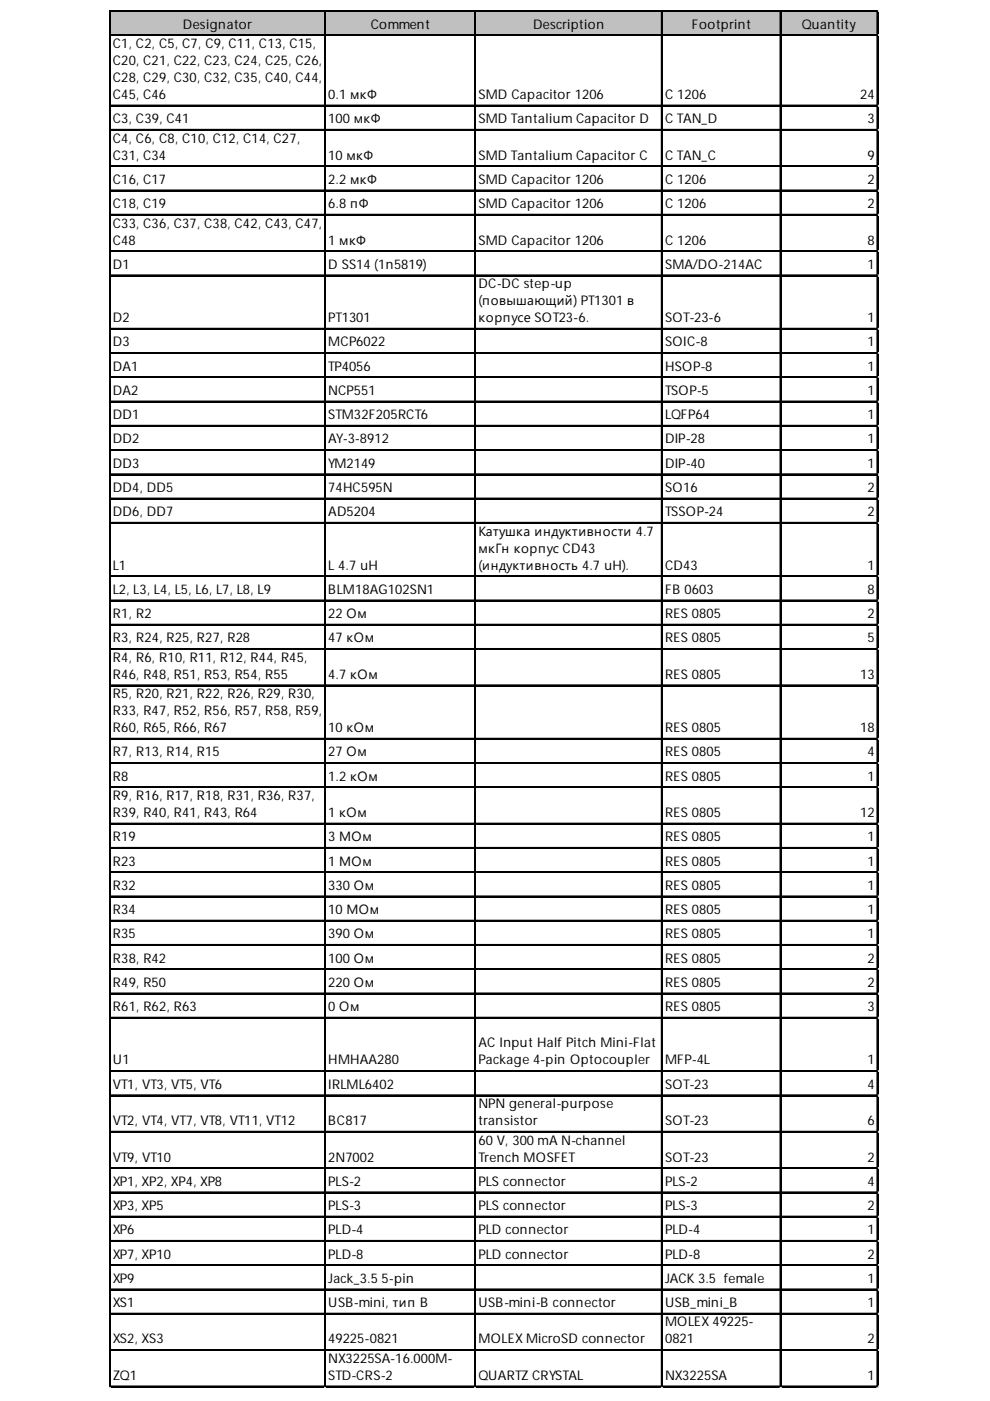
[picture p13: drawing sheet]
<svg xmlns="http://www.w3.org/2000/svg" width="210mm" height="297mm" viewBox="0 0 210 297" stroke-linecap="round" stroke-linejoin="round" font-family="sans-serif">
<defs><g id="words">
<g font-size="2.8">
<text x="23.9" y="10.2">C1, C2, C5, C7, C9, C11, C13, C15,</text>
<text x="38.8" y="6.1">Designator</text>
<text x="78.6" y="6.1">Comment</text>
<text x="113" y="6.1">Description</text>
<text x="146.7" y="6.1">Footprint</text>
<text x="170" y="6.1">Quantity</text>
<text x="23.9" y="13.8">C20, C21, C22, C23, C24, C25, C26,</text>
<text x="23.9" y="17.4">C28, C29, C30, C32, C35, C40, C44,</text>
<text x="23.9" y="21">C45, C46</text>
<text x="69.6" y="21">0.1 мкФ</text>
<text x="101.5" y="21">SMD Capacitor 1206</text>
<text x="141" y="21">C 1206</text>
<text x="182.4" y="21">24</text>
<text x="23.9" y="26.1">C3, C39, C41</text>
<text x="69.6" y="26.1">100 мкФ</text>
<text x="101.5" y="26.1">SMD Tantalium Capacitor D</text>
<text x="141" y="26.1">C TAN_D</text>
<text x="183.9" y="26.1">3</text>
<text x="23.9" y="30.2">C4, C6, C8, C10, C12, C14, C27,</text>
<text x="23.9" y="33.8">C31, C34</text>
<text x="69.6" y="33.8">10 мкФ</text>
<text x="101.5" y="33.8">SMD Tantalium Capacitor C</text>
<text x="141" y="33.8">C TAN_C</text>
<text x="183.9" y="33.8">9</text>
<text x="23.9" y="39">C16, C17</text>
<text x="69.6" y="39">2.2 мкФ</text>
<text x="101.5" y="39">SMD Capacitor 1206</text>
<text x="141" y="39">C 1206</text>
<text x="183.9" y="39">2</text>
<text x="23.9" y="44.1">C18, C19</text>
<text x="69.6" y="44.1">6.8 пФ</text>
<text x="101.5" y="44.1">SMD Capacitor 1206</text>
<text x="141" y="44.1">C 1206</text>
<text x="183.9" y="44.1">2</text>
<text x="23.9" y="48.2">C33, C36, C37, C38, C42, C43, C47,</text>
<text x="23.9" y="51.8">C48</text>
<text x="69.6" y="51.8">1 мкФ</text>
<text x="101.5" y="51.8">SMD Capacitor 1206</text>
<text x="141" y="51.8">C 1206</text>
<text x="183.9" y="51.8">8</text>
<text x="23.9" y="57">D1</text>
<text x="69.6" y="57">D SS14 (1n5819)</text>
<text x="141" y="57">SMA/DO-214AC</text>
<text x="183.9" y="57">1</text>
<text x="101.5" y="61.1">DC-DC step-up</text>
<text x="101.5" y="64.7">(повышающий) PT1301 в</text>
<text x="23.9" y="68.3">D2</text>
<text x="69.6" y="68.3">PT1301</text>
<text x="101.5" y="68.3">корпусе SOT23-6.</text>
<text x="141" y="68.3">SOT-23-6</text>
<text x="183.9" y="68.3">1</text>
<text x="23.9" y="73.4">D3</text>
<text x="69.6" y="73.4">MCP6022</text>
<text x="141" y="73.4">SOIC-8</text>
<text x="183.9" y="73.4">1</text>
<text x="23.9" y="78.6">DA1</text>
<text x="23.9" y="83.7">DA2</text>
<text x="69.6" y="78.6">TP4056</text>
<text x="69.6" y="83.7">NCP551</text>
<text x="141" y="78.6">HSOP-8</text>
<text x="141" y="83.7">TSOP-5</text>
<text x="183.9" y="78.6">1</text>
<text x="183.9" y="83.7">1</text>
<text x="23.9" y="88.9">DD1</text>
<text x="69.6" y="88.9">STM32F205RCT6</text>
<text x="141" y="88.9">LQFP64</text>
<text x="183.9" y="88.9">1</text>
<text x="23.9" y="94">DD2</text>
<text x="69.6" y="94">AY-3-8912</text>
<text x="141" y="94">DIP-28</text>
<text x="183.9" y="94">1</text>
<text x="23.9" y="99.2">DD3</text>
<text x="69.6" y="99.2">YM2149</text>
<text x="141" y="99.2">DIP-40</text>
<text x="183.9" y="99.2">1</text>
<text x="23.9" y="104.3">DD4, DD5</text>
<text x="69.6" y="104.3">74HC595N</text>
<text x="141" y="104.3">SO16</text>
<text x="183.9" y="104.3">2</text>
<text x="23.9" y="109.4">DD6, DD7</text>
<text x="69.6" y="109.4">AD5204</text>
<text x="101.5" y="113.6">Катушка индуктивности 4.7</text>
<text x="141" y="109.4">TSSOP-24</text>
<text x="183.9" y="109.4">2</text>
<text x="101.5" y="117.2">мкГн корпус CD43</text>
<text x="23.9" y="120.8">L1</text>
<text x="23.9" y="125.9">L2, L3, L4, L5, L6, L7, L8, L9</text>
<text x="69.6" y="120.8">L 4.7 uH</text>
<text x="69.6" y="125.9">BLM18AG102SN1</text>
<text x="101.5" y="120.8">(индуктивность 4.7 uH).</text>
<text x="141" y="120.8">CD43</text>
<text x="141" y="125.9">FB 0603</text>
<text x="183.9" y="120.8">1</text>
<text x="183.9" y="125.9">8</text>
<text x="23.9" y="131">R1, R2</text>
<text x="69.6" y="131">22 Ом</text>
<text x="141" y="131">RES 0805</text>
<text x="183.9" y="131">2</text>
<text x="23.9" y="136.2">R3, R24, R25, R27, R28</text>
<text x="69.6" y="136.2">47 кОм</text>
<text x="141" y="136.2">RES 0805</text>
<text x="183.9" y="136.2">5</text>
<text x="23.9" y="140.3">R4, R6, R10, R11, R12, R44, R45,</text>
<text x="23.9" y="143.9">R46, R48, R51, R53, R54, R55</text>
<text x="69.6" y="143.9">4.7 кОм</text>
<text x="141" y="143.9">RES 0805</text>
<text x="182.4" y="143.9">13</text>
<text x="23.9" y="148">R5, R20, R21, R22, R26, R29, R30,</text>
<text x="23.9" y="151.6">R33, R47, R52, R56, R57, R58, R59,</text>
<text x="23.9" y="155.2">R60, R65, R66, R67</text>
<text x="69.6" y="155.2">10 кОм</text>
<text x="141" y="155.2">RES 0805</text>
<text x="182.4" y="155.2">18</text>
<text x="23.9" y="160.4">R7, R13, R14, R15</text>
<text x="69.6" y="160.4">27 Ом</text>
<text x="141" y="160.4">RES 0805</text>
<text x="183.9" y="160.4">4</text>
<text x="23.9" y="165.5">R8</text>
<text x="69.6" y="165.5">1.2 кОм</text>
<text x="141" y="165.5">RES 0805</text>
<text x="183.9" y="165.5">1</text>
<text x="23.9" y="169.6">R9, R16, R17, R18, R31, R36, R37,</text>
<text x="23.9" y="173.2">R39, R40, R41, R43, R64</text>
<text x="69.6" y="173.2">1 кОм</text>
<text x="141" y="173.2">RES 0805</text>
<text x="182.4" y="173.2">12</text>
<text x="23.9" y="178.4">R19</text>
<text x="69.6" y="178.4">3 МОм</text>
<text x="141" y="178.4">RES 0805</text>
<text x="183.9" y="178.4">1</text>
<text x="23.9" y="183.5">R23</text>
<text x="69.6" y="183.5">1 МОм</text>
<text x="141" y="183.5">RES 0805</text>
<text x="183.9" y="183.5">1</text>
<text x="23.9" y="188.7">R32</text>
<text x="69.6" y="188.7">330 Ом</text>
<text x="141" y="188.7">RES 0805</text>
<text x="183.9" y="188.7">1</text>
<text x="23.9" y="193.8">R34</text>
<text x="69.6" y="193.8">10 МОм</text>
<text x="141" y="193.8">RES 0805</text>
<text x="183.9" y="193.8">1</text>
<text x="23.9" y="198.9">R35</text>
<text x="69.6" y="198.9">390 Ом</text>
<text x="141" y="198.9">RES 0805</text>
<text x="183.9" y="198.9">1</text>
<text x="23.9" y="204.1">R38, R42</text>
<text x="23.9" y="209.2">R49, R50</text>
<text x="69.6" y="204.1">100 Ом</text>
<text x="69.6" y="209.2">220 Ом</text>
<text x="141" y="204.1">RES 0805</text>
<text x="141" y="209.2">RES 0805</text>
<text x="183.9" y="204.1">2</text>
<text x="183.9" y="209.2">2</text>
<text x="23.9" y="214.4">R61, R62, R63</text>
<text x="69.6" y="214.4">0 Ом</text>
<text x="141" y="214.4">RES 0805</text>
<text x="183.9" y="214.4">3</text>
<text x="23.9" y="225.7">U1</text>
<text x="69.6" y="225.7">HMHAA280</text>
<text x="101.5" y="222.1">AC Input Half Pitch Mini-Flat</text>
<text x="101.5" y="225.7">Package 4-pin Optocoupler</text>
<text x="141" y="225.7">MFP-4L</text>
<text x="183.9" y="225.7">1</text>
<text x="23.9" y="230.8">VT1, VT3, VT5, VT6</text>
<text x="69.6" y="230.8">IRLML6402</text>
<text x="141" y="230.8">SOT-23</text>
<text x="183.9" y="230.8">4</text>
<text x="23.9" y="238.5">VT2, VT4, VT7, VT8, VT11, VT12</text>
<text x="69.6" y="238.5">BC817</text>
<text x="101.5" y="234.9">NPN general-purpose</text>
<text x="101.5" y="238.5">transistor</text>
<text x="141" y="238.5">SOT-23</text>
<text x="183.9" y="238.5">6</text>
<text x="101.5" y="242.7">60 V, 300 mA N-channel</text>
<text x="23.9" y="246.3">VT9, VT10</text>
<text x="23.9" y="251.4">XP1, XP2, XP4, XP8</text>
<text x="69.6" y="246.3">2N7002</text>
<text x="69.6" y="251.4">PLS-2</text>
<text x="101.5" y="246.3">Trench MOSFET</text>
<text x="101.5" y="251.4">PLS connector</text>
<text x="141" y="246.3">SOT-23</text>
<text x="141" y="251.4">PLS-2</text>
<text x="183.9" y="246.3">2</text>
<text x="183.9" y="251.4">4</text>
<text x="23.9" y="256.5">XP3, XP5</text>
<text x="69.6" y="256.5">PLS-3</text>
<text x="101.5" y="256.5">PLS connector</text>
<text x="141" y="256.5">PLS-3</text>
<text x="183.9" y="256.5">2</text>
<text x="23.9" y="261.7">XP6</text>
<text x="69.6" y="261.7">PLD-4</text>
<text x="101.5" y="261.7">PLD connector</text>
<text x="141" y="261.7">PLD-4</text>
<text x="183.9" y="261.7">1</text>
<text x="23.9" y="266.8">XP7, XP10</text>
<text x="69.6" y="266.8">PLD-8</text>
<text x="101.5" y="266.8">PLD connector</text>
<text x="141" y="266.8">PLD-8</text>
<text x="183.9" y="266.8">2</text>
<text x="23.9" y="272">XP9</text>
<text x="69.6" y="272">Jack_3.5 5-pin</text>
<text x="141" y="272">JACK 3.5 female</text>
<text x="183.9" y="272">1</text>
<text x="23.9" y="277.1">XS1</text>
<text x="69.6" y="277.1">USB-mini, тип B</text>
<text x="101.5" y="277.1">USB-mini-B connector</text>
<text x="141" y="277.1">USB_mini_B</text>
<text x="141" y="281.2">MOLEX 49225-</text>
<text x="183.9" y="277.1">1</text>
<text x="23.9" y="284.8">XS2, XS3</text>
<text x="69.6" y="284.8">49225-0821</text>
<text x="101.5" y="284.8">MOLEX MicroSD connector</text>
<text x="141" y="284.8">0821</text>
<text x="183.9" y="284.8">2</text>
<text x="23.9" y="292.6">ZQ1</text>
<text x="69.6" y="289">NX3225SA-16.000M-</text>
<text x="69.6" y="292.6">STD-CRS-2</text>
<text x="101.5" y="292.6">QUARTZ CRYSTAL</text>
<text x="141" y="292.6">NX3225SA</text>
<text x="183.9" y="292.6">1</text>
</g>
</g></defs>
<path d="M23.3 2.4h162.9v5.2h-162.9z" fill="#c0c0c0"/>
<g fill="none" stroke="#000" stroke-width=".26">
<path d="M23.1 2.2v291.9M23.2 2.2v291.9M23.4 2.2h162.8M23.4 2.4h162.8M23.4 7.4h162.8M23.4 7.5h162.8M68.8 2.5v291.6M69 2.5v291.6M100.7 2.5v291.6M100.8 2.5v291.6M140.2 2.5v291.6M140.4 2.5v291.6"/>
<path d="M165.4 2.5v291.6M165.5 2.5v291.6M186 2.5v291.6M186.1 2.5v291.6M23.4 22.3h162.8M23.4 22.4h162.8M23.4 27.4h162.8M23.4 27.6h162.8M23.4 35.2h162.8M23.4 35.3h162.8M23.4 40.3h162.8M23.4 40.4h162.8"/>
<path d="M23.4 45.4h162.8M23.4 45.6h162.8M23.4 53.2h162.8M23.4 53.3h162.8M23.4 58.3h162.8M23.4 58.4h162.8M23.4 69.6h162.8M23.4 69.7h162.8M23.4 74.8h162.8M23.4 74.9h162.8M23.4 79.9h162.8M23.4 80h162.8"/>
<path d="M23.4 85h162.8M23.4 85.2h162.8M23.4 90.2h162.8M23.4 90.3h162.8M23.4 95.3h162.8M23.4 95.5h162.8M23.4 100.5h162.8M23.4 100.6h162.8M23.4 105.6h162.8M23.4 105.8h162.8M23.4 110.8h162.8M23.4 110.9h162.8"/>
<path d="M23.4 122.1h162.8M23.4 122.2h162.8M23.4 127.2h162.8M23.4 127.4h162.8M23.4 132.4h162.8M23.4 132.5h162.8M23.4 137.5h162.8M23.4 137.6h162.8M23.4 145.2h162.8M23.4 145.4h162.8M23.4 156.5h162.8M23.4 156.7h162.8"/>
<path d="M23.4 161.7h162.8M23.4 161.8h162.8M23.4 166.8h162.8M23.4 167h162.8M23.4 174.5h162.8M23.4 174.7h162.8M23.4 179.7h162.8M23.4 179.8h162.8M23.4 184.8h162.8M23.4 185h162.8M23.4 190h162.8M23.4 190.1h162.8"/>
<path d="M23.4 195.1h162.8M23.4 195.2h162.8M23.4 200.3h162.8M23.4 200.4h162.8M23.4 205.4h162.8M23.4 205.5h162.8M23.4 210.5h162.8M23.4 210.7h162.8M23.4 215.7h162.8M23.4 215.8h162.8M23.4 227h162.8M23.4 227.1h162.8"/>
<path d="M23.4 232.2h162.8M23.4 232.3h162.8M23.4 239.9h162.8M23.4 240h162.8M23.4 247.6h162.8M23.4 247.7h162.8M23.4 252.7h162.8M23.4 252.9h162.8M23.4 257.9h162.8M23.4 258h162.8M23.4 263h162.8M23.4 263.1h162.8"/>
<path d="M23.4 268.2h162.8M23.4 268.3h162.8M23.4 273.3h162.8M23.4 273.4h162.8M23.4 278.4h162.8M23.4 278.6h162.8M23.4 286.2h162.8M23.4 286.3h162.8M23.4 293.9h162.8M23.4 294h162.8"/>
</g>
<path d="M23.1 294.1v.1" fill="none" stroke="#d4d4d4" stroke-width=".26"/>
<path d="M23.1 294.1l.3 .1z" fill="#d4d4d4"/>
<path d="M68.8 294.1v.1" fill="none" stroke="#d4d4d4" stroke-width=".26"/>
<path d="M68.8 294.1l.3 .1z" fill="#d4d4d4"/>
<path d="M100.7 294.1v.1" fill="none" stroke="#d4d4d4" stroke-width=".26"/>
<path d="M100.7 294.1l.2 .1z" fill="#d4d4d4"/>
<path d="M140.2 294.1v.1" fill="none" stroke="#d4d4d4" stroke-width=".26"/>
<path d="M140.2 294.1l.3 .1z" fill="#d4d4d4"/>
<path d="M165.4 294.1v.1" fill="none" stroke="#d4d4d4" stroke-width=".26"/>
<path d="M165.4 294.1l.3 .1z" fill="#d4d4d4"/>
<path d="M186 294.1v.1" fill="none" stroke="#d4d4d4" stroke-width=".26"/>
<path d="M186 294.1l.2 .1z" fill="#d4d4d4"/>
<path d="M186.2 2.2h.1" fill="none" stroke="#d4d4d4" stroke-width=".26"/>
<path d="M186.2 2.2l.1 .3z" fill="#d4d4d4"/>
<path d="M186.2 7.4h.1" fill="none" stroke="#d4d4d4" stroke-width=".26"/>
<path d="M186.2 7.4l.1 .2z" fill="#d4d4d4"/>
<path d="M186.2 22.3h.1" fill="none" stroke="#d4d4d4" stroke-width=".26"/>
<path d="M186.2 22.3l.1 .3z" fill="#d4d4d4"/>
<path d="M186.2 27.4h.1" fill="none" stroke="#d4d4d4" stroke-width=".26"/>
<path d="M186.2 27.4l.1 .3z" fill="#d4d4d4"/>
<path d="M186.2 35.2h.1" fill="none" stroke="#d4d4d4" stroke-width=".26"/>
<path d="M186.2 35.2l.1 .2z" fill="#d4d4d4"/>
<path d="M186.2 40.3h.1" fill="none" stroke="#d4d4d4" stroke-width=".26"/>
<path d="M186.2 40.3l.1 .3z" fill="#d4d4d4"/>
<path d="M186.2 45.4h.1" fill="none" stroke="#d4d4d4" stroke-width=".26"/>
<path d="M186.2 45.4l.1 .3z" fill="#d4d4d4"/>
<path d="M186.2 53.2h.1" fill="none" stroke="#d4d4d4" stroke-width=".26"/>
<path d="M186.2 53.2l.1 .2z" fill="#d4d4d4"/>
<path d="M186.2 58.3h.1" fill="none" stroke="#d4d4d4" stroke-width=".26"/>
<path d="M186.2 58.3l.1 .3z" fill="#d4d4d4"/>
<path d="M186.2 69.6h.1" fill="none" stroke="#d4d4d4" stroke-width=".26"/>
<path d="M186.2 69.6l.1 .3z" fill="#d4d4d4"/>
<path d="M186.2 74.8h.1" fill="none" stroke="#d4d4d4" stroke-width=".26"/>
<path d="M186.2 74.8l.1 .2z" fill="#d4d4d4"/>
<path d="M186.2 79.9h.1" fill="none" stroke="#d4d4d4" stroke-width=".26"/>
<path d="M186.2 79.9l.1 .3z" fill="#d4d4d4"/>
<path d="M186.2 85h.1" fill="none" stroke="#d4d4d4" stroke-width=".26"/>
<path d="M186.2 85l.1 .3z" fill="#d4d4d4"/>
<path d="M186.2 90.2h.1" fill="none" stroke="#d4d4d4" stroke-width=".26"/>
<path d="M186.2 90.2l.1 .2z" fill="#d4d4d4"/>
<path d="M186.2 95.3h.1" fill="none" stroke="#d4d4d4" stroke-width=".26"/>
<path d="M186.2 95.3l.1 .3z" fill="#d4d4d4"/>
<path d="M186.2 100.5h.1" fill="none" stroke="#d4d4d4" stroke-width=".26"/>
<path d="M186.2 100.5l.1 .2z" fill="#d4d4d4"/>
<path d="M186.2 105.6h.1" fill="none" stroke="#d4d4d4" stroke-width=".26"/>
<path d="M186.2 105.6l.1 .3z" fill="#d4d4d4"/>
<path d="M186.2 110.8h.1" fill="none" stroke="#d4d4d4" stroke-width=".26"/>
<path d="M186.2 110.8l.1 .2z" fill="#d4d4d4"/>
<path d="M186.2 122.1h.1" fill="none" stroke="#d4d4d4" stroke-width=".26"/>
<path d="M186.2 122.1l.1 .2z" fill="#d4d4d4"/>
<path d="M186.2 127.2h.1" fill="none" stroke="#d4d4d4" stroke-width=".26"/>
<path d="M186.2 127.2l.1 .3z" fill="#d4d4d4"/>
<path d="M186.2 132.4h.1" fill="none" stroke="#d4d4d4" stroke-width=".26"/>
<path d="M186.2 132.4l.1 .2z" fill="#d4d4d4"/>
<path d="M186.2 137.5h.1" fill="none" stroke="#d4d4d4" stroke-width=".26"/>
<path d="M186.2 137.5l.1 .3z" fill="#d4d4d4"/>
<path d="M186.2 145.2h.1" fill="none" stroke="#d4d4d4" stroke-width=".26"/>
<path d="M186.2 145.2l.1 .3z" fill="#d4d4d4"/>
<path d="M186.2 156.5h.1" fill="none" stroke="#d4d4d4" stroke-width=".26"/>
<path d="M186.2 156.5l.1 .3z" fill="#d4d4d4"/>
<path d="M186.2 161.7h.1" fill="none" stroke="#d4d4d4" stroke-width=".26"/>
<path d="M186.2 161.7l.1 .2z" fill="#d4d4d4"/>
<path d="M186.2 166.8h.1" fill="none" stroke="#d4d4d4" stroke-width=".26"/>
<path d="M186.2 166.8l.1 .3z" fill="#d4d4d4"/>
<path d="M186.2 174.5h.1" fill="none" stroke="#d4d4d4" stroke-width=".26"/>
<path d="M186.2 174.5l.1 .3z" fill="#d4d4d4"/>
<path d="M186.2 179.7h.1" fill="none" stroke="#d4d4d4" stroke-width=".26"/>
<path d="M186.2 179.7l.1 .2z" fill="#d4d4d4"/>
<path d="M186.2 184.8h.1" fill="none" stroke="#d4d4d4" stroke-width=".26"/>
<path d="M186.2 184.8l.1 .3z" fill="#d4d4d4"/>
<path d="M186.2 190h.1" fill="none" stroke="#d4d4d4" stroke-width=".26"/>
<path d="M186.2 190l.1 .2z" fill="#d4d4d4"/>
<path d="M186.2 195.1h.1" fill="none" stroke="#d4d4d4" stroke-width=".26"/>
<path d="M186.2 195.1l.1 .3z" fill="#d4d4d4"/>
<path d="M186.2 200.3h.1" fill="none" stroke="#d4d4d4" stroke-width=".26"/>
<path d="M186.2 200.3l.1 .2z" fill="#d4d4d4"/>
<path d="M186.2 205.4h.1" fill="none" stroke="#d4d4d4" stroke-width=".26"/>
<path d="M186.2 205.4l.1 .3z" fill="#d4d4d4"/>
<path d="M186.2 210.5h.1" fill="none" stroke="#d4d4d4" stroke-width=".26"/>
<path d="M186.2 210.5l.1 .3z" fill="#d4d4d4"/>
<path d="M186.2 215.7h.1" fill="none" stroke="#d4d4d4" stroke-width=".26"/>
<path d="M186.2 215.7l.1 .3z" fill="#d4d4d4"/>
<path d="M186.2 227h.1" fill="none" stroke="#d4d4d4" stroke-width=".26"/>
<path d="M186.2 227l.1 .3z" fill="#d4d4d4"/>
<path d="M186.2 232.2h.1" fill="none" stroke="#d4d4d4" stroke-width=".26"/>
<path d="M186.2 232.2l.1 .2z" fill="#d4d4d4"/>
<path d="M186.2 239.9h.1" fill="none" stroke="#d4d4d4" stroke-width=".26"/>
<path d="M186.2 239.9l.1 .2z" fill="#d4d4d4"/>
<path d="M186.2 247.6h.1" fill="none" stroke="#d4d4d4" stroke-width=".26"/>
<path d="M186.2 247.6l.1 .2z" fill="#d4d4d4"/>
<path d="M186.2 252.7h.1" fill="none" stroke="#d4d4d4" stroke-width=".26"/>
<path d="M186.2 252.7l.1 .3z" fill="#d4d4d4"/>
<path d="M186.2 257.9h.1" fill="none" stroke="#d4d4d4" stroke-width=".26"/>
<path d="M186.2 257.9l.1 .2z" fill="#d4d4d4"/>
<path d="M186.2 263h.1" fill="none" stroke="#d4d4d4" stroke-width=".26"/>
<path d="M186.2 263l.1 .3z" fill="#d4d4d4"/>
<path d="M186.2 268.2h.1" fill="none" stroke="#d4d4d4" stroke-width=".26"/>
<path d="M186.2 268.2l.1 .2z" fill="#d4d4d4"/>
<path d="M186.2 273.3h.1" fill="none" stroke="#d4d4d4" stroke-width=".26"/>
<path d="M186.2 273.3l.1 .3z" fill="#d4d4d4"/>
<path d="M186.2 278.4h.1" fill="none" stroke="#d4d4d4" stroke-width=".26"/>
<path d="M186.2 278.4l.1 .3z" fill="#d4d4d4"/>
<path d="M186.2 286.2h.1" fill="none" stroke="#d4d4d4" stroke-width=".26"/>
<path d="M186.2 286.2l.1 .2z" fill="#d4d4d4"/>
<path d="M186.2 293.9h.1" fill="none" stroke="#d4d4d4" stroke-width=".26"/>
<path d="M186.2 293.9l.1 .2z" fill="#d4d4d4"/>
<use href="#words"/>
</svg>
